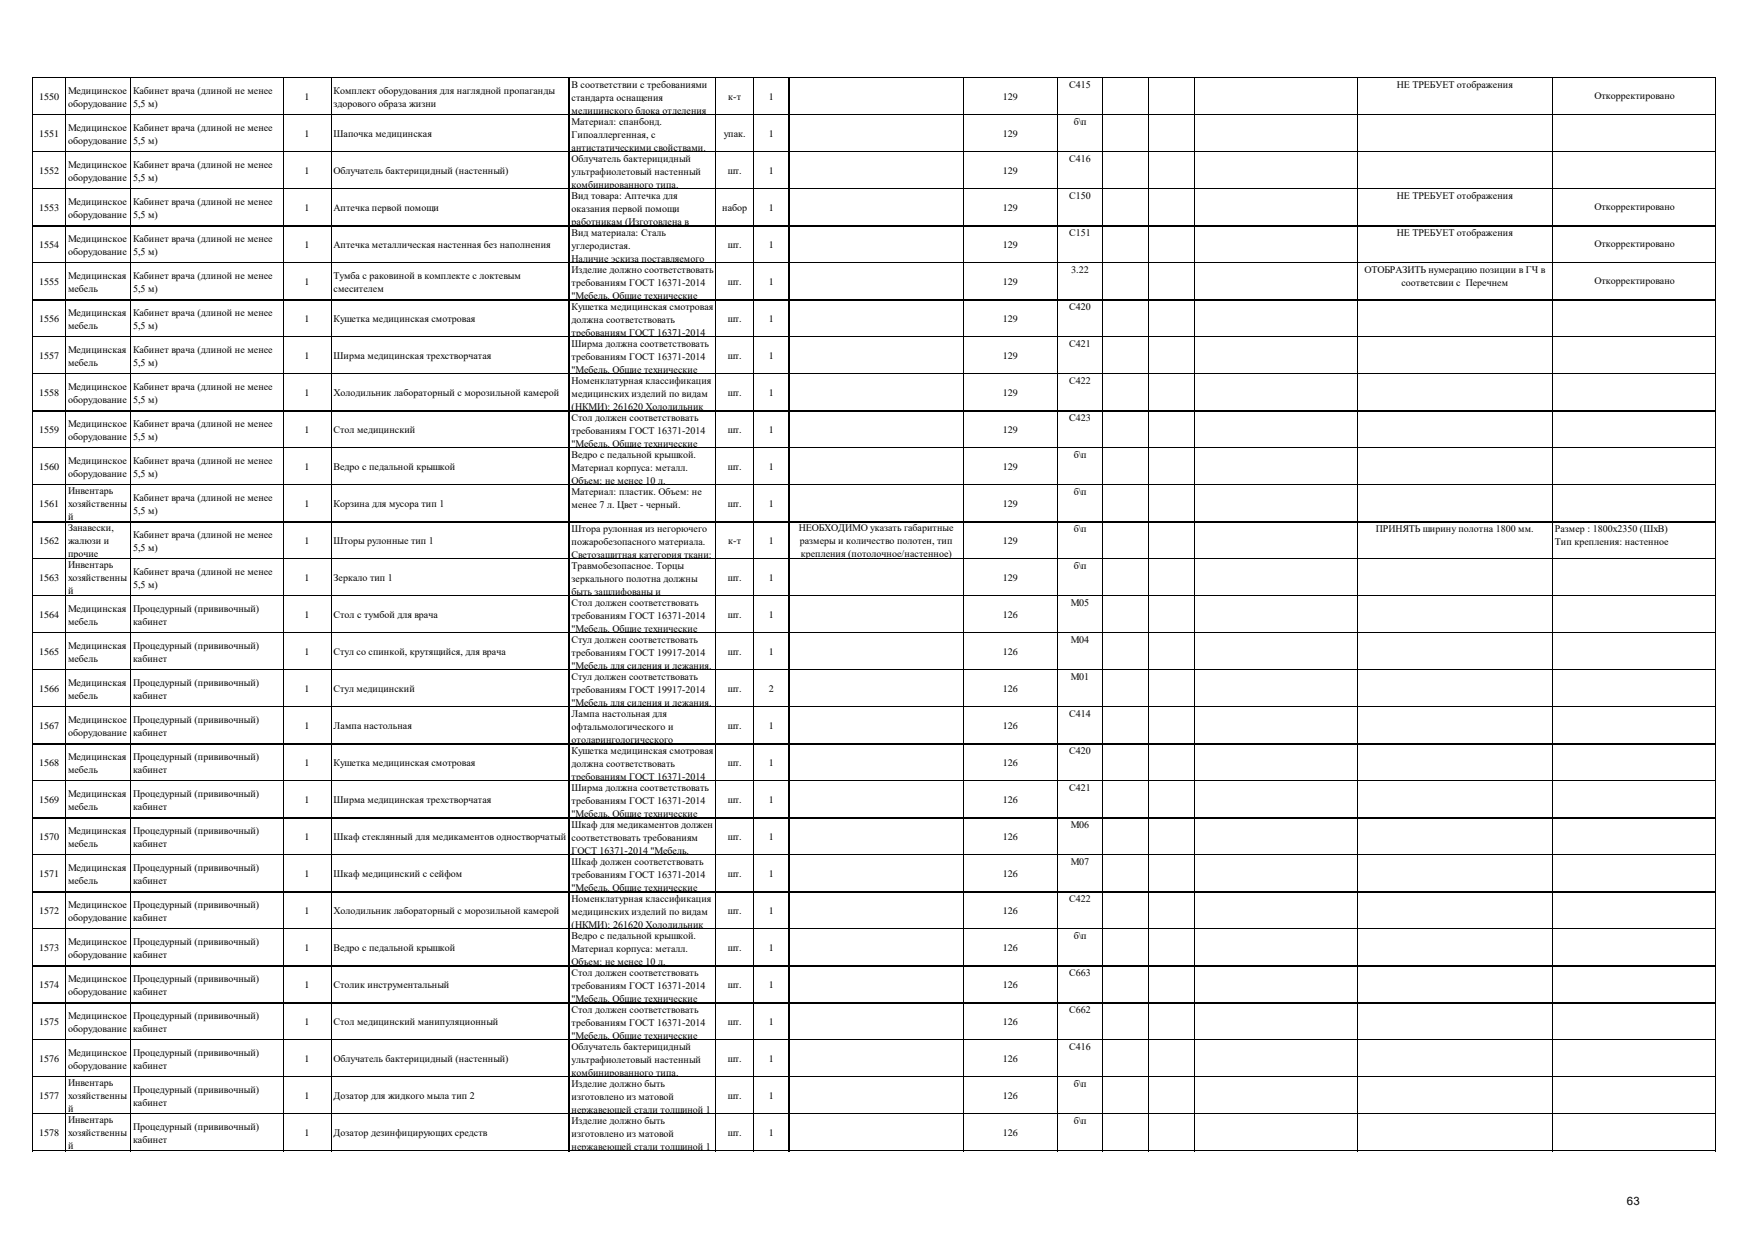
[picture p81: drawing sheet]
<svg xmlns="http://www.w3.org/2000/svg" width="297mm" height="210mm" viewBox="0 0 297 210" stroke-linecap="round" stroke-linejoin="round" font-family="sans-serif">
<defs><g id="words">
<text font-size="1.9" x="275.5" y="204">63</text>
<g font-size="1.7">
<text x="6.6" y="16.9">1550</text>
<text x="11.5" y="15.8">Медицинское</text>
<text x="22.5" y="15.8">Кабинет врача (длиной не менее</text>
<text x="51.6" y="16.9">1</text>
<text x="56.5" y="15.8">Комплект оборудования для наглядной пропаганды</text>
<text x="96.8" y="14.9">В соответствии с требованиями</text>
<text x="96.8" y="17.1">стандарта оснащения</text>
<text x="123.3" y="16.9">к-т</text>
<text x="130.2" y="16.9">1</text>
<text x="169.8" y="16.9">129</text>
<text x="181.1" y="14.9">С415</text>
<text x="236.5" y="14.9">НЕ ТРЕБУЕТ отображения</text>
<text x="270" y="16.8">Откорректировано</text>
<text x="6.6" y="23.2">1551</text>
<text x="11.5" y="18">оборудование</text>
<text x="11.5" y="22.1">Медицинское</text>
<text x="22.5" y="18">5,5 м)</text>
<text x="22.5" y="22.1">Кабинет врача (длиной не менее</text>
<text x="51.6" y="23.2">1</text>
<text x="56.5" y="18">здорового образа жизни</text>
<text x="56.5" y="23.2">Шапочка медицинская</text>
<text x="96.8" y="19.3">медицинского блока отделения</text>
<text x="96.8" y="21.2">Материал: спанбонд.</text>
<text x="96.8" y="23.4">Гипоаллергенная, с</text>
<text x="122.5" y="23.2">упак.</text>
<text x="130.2" y="23.2">1</text>
<text x="169.8" y="23.2">129</text>
<text x="181.8" y="21.2">б\п</text>
<text x="6.6" y="29.5">1552</text>
<text x="11.5" y="24.3">оборудование</text>
<text x="11.5" y="28.4">Медицинское</text>
<text x="22.5" y="24.3">5,5 м)</text>
<text x="22.5" y="28.4">Кабинет врача (длиной не менее</text>
<text x="51.6" y="29.5">1</text>
<text x="56.5" y="29.5">Облучатель бактерицидный (настенный)</text>
<text x="96.8" y="25.6">антистатическими свойствами.</text>
<text x="96.8" y="27.4">Облучатель бактерицидный</text>
<text x="96.8" y="29.7">ультрафиолетовый настенный</text>
<text x="123.2" y="29.5">шт.</text>
<text x="130.2" y="29.5">1</text>
<text x="169.8" y="29.5">129</text>
<text x="181.1" y="27.4">С416</text>
<text x="6.6" y="35.7">1553</text>
<text x="11.5" y="30.6">оборудование</text>
<text x="11.5" y="34.6">Медицинское</text>
<text x="22.5" y="30.6">5,5 м)</text>
<text x="22.5" y="34.6">Кабинет врача (длиной не менее</text>
<text x="51.6" y="35.7">1</text>
<text x="56.5" y="35.7">Аптечка первой помощи</text>
<text x="96.8" y="31.9">комбинированного типа.</text>
<text x="96.8" y="33.7">Вид товара: Аптечка для</text>
<text x="96.8" y="35.9">оказания первой помощи</text>
<text x="122.3" y="35.7">набор</text>
<text x="130.2" y="35.7">1</text>
<text x="169.8" y="35.7">129</text>
<text x="181.1" y="33.7">С150</text>
<text x="236.5" y="33.7">НЕ ТРЕБУЕТ отображения</text>
<text x="270" y="35.6">Откорректировано</text>
<text x="11.5" y="36.8">оборудование</text>
<text x="11.5" y="40.9">Медицинское</text>
<text x="22.5" y="36.8">5,5 м)</text>
<text x="22.5" y="40.9">Кабинет врача (длиной не менее</text>
<text x="96.8" y="38.1">работникам (Изготовлена в</text>
<text x="96.8" y="40">Вид материала: Сталь</text>
<text x="181.1" y="40">С151</text>
<text x="236.5" y="40">НЕ ТРЕБУЕТ отображения</text>
<text x="270" y="41.8">Откорректировано</text>
<text x="6.6" y="42">1554</text>
<text x="11.5" y="43.1">оборудование</text>
<text x="11.5" y="47.2">Медицинская</text>
<text x="22.5" y="43.1">5,5 м)</text>
<text x="22.5" y="47.2">Кабинет врача (длиной не менее</text>
<text x="51.6" y="42">1</text>
<text x="56.5" y="42">Аптечка металлическая настенная без наполнения</text>
<text x="56.5" y="47.2">Тумба с раковиной в комплекте с локтевым</text>
<text x="96.8" y="42.2">углеродистая.</text>
<text x="96.8" y="44.4">Наличие эскиза поставляемого</text>
<text x="96.8" y="46.3">Изделие должно соответствовать</text>
<text x="123.2" y="42">шт.</text>
<text x="130.2" y="42">1</text>
<text x="169.8" y="42">129</text>
<text x="181.4" y="46.3">3.22</text>
<text x="231" y="46.3">ОТОБРАЗИТЬ нумерацию позиции в ГЧ в</text>
<text x="6.6" y="48.3">1555</text>
<text x="11.5" y="49.4">мебель</text>
<text x="11.5" y="53.4">Медицинская</text>
<text x="22.5" y="49.4">5,5 м)</text>
<text x="22.5" y="53.4">Кабинет врача (длиной не менее</text>
<text x="51.6" y="48.3">1</text>
<text x="56.5" y="49.4">смесителем</text>
<text x="96.8" y="48.5">требованиям ГОСТ 16371-2014</text>
<text x="96.8" y="50.7">&quot;Мебель. Общие технические</text>
<text x="96.8" y="52.5">Кушетка медицинская смотровая</text>
<text x="123.2" y="48.3">шт.</text>
<text x="130.2" y="48.3">1</text>
<text x="169.8" y="48.3">129</text>
<text x="181.1" y="52.5">С420</text>
<text x="237.3" y="48.5">соответсвии с Перечнем</text>
<text x="270" y="48.1">Откорректировано</text>
<text x="6.6" y="54.6">1556</text>
<text x="11.5" y="55.7">мебель</text>
<text x="11.5" y="59.7">Медицинская</text>
<text x="22.5" y="55.7">5,5 м)</text>
<text x="22.5" y="59.7">Кабинет врача (длиной не менее</text>
<text x="51.6" y="54.6">1</text>
<text x="56.5" y="54.6">Кушетка медицинская смотровая</text>
<text x="96.8" y="54.7">должна соответствовать</text>
<text x="96.8" y="56.9">требованиям ГОСТ 16371-2014</text>
<text x="96.8" y="58.8">Ширма должна соответствовать</text>
<text x="123.2" y="54.6">шт.</text>
<text x="130.2" y="54.6">1</text>
<text x="169.8" y="54.6">129</text>
<text x="181.1" y="58.8">С421</text>
<text x="6.6" y="60.8">1557</text>
<text x="11.5" y="61.9">мебель</text>
<text x="11.5" y="66">Медицинское</text>
<text x="22.5" y="61.9">5,5 м)</text>
<text x="22.5" y="66">Кабинет врача (длиной не менее</text>
<text x="51.6" y="60.8">1</text>
<text x="56.5" y="60.8">Ширма медицинская трехстворчатая</text>
<text x="96.8" y="61">требованиям ГОСТ 16371-2014</text>
<text x="96.8" y="63.2">&quot;Мебель. Общие технические</text>
<text x="96.8" y="65.1">Номенклатурная классификация</text>
<text x="123.2" y="60.8">шт.</text>
<text x="130.2" y="60.8">1</text>
<text x="169.8" y="60.8">129</text>
<text x="181.1" y="65.1">С422</text>
<text x="6.6" y="67.1">1558</text>
<text x="11.5" y="68.2">оборудование</text>
<text x="22.5" y="68.2">5,5 м)</text>
<text x="51.6" y="67.1">1</text>
<text x="56.5" y="67.1">Холодильник лабораторный с морозильной камерой</text>
<text x="96.8" y="67.3">медицинских изделий по видам</text>
<text x="96.8" y="69.5">(НКМИ): 261620 Холодильник</text>
<text x="96.8" y="71.3">Стол должен соответствовать</text>
<text x="123.2" y="67.1">шт.</text>
<text x="130.2" y="67.1">1</text>
<text x="169.8" y="67.1">129</text>
<text x="181.1" y="71.3">C423</text>
<text x="6.6" y="73.4">1559</text>
<text x="11.5" y="72.3">Медицинское</text>
<text x="11.5" y="74.5">оборудование</text>
<text x="22.5" y="72.3">Кабинет врача (длиной не менее</text>
<text x="22.5" y="74.5">5,5 м)</text>
<text x="51.6" y="73.4">1</text>
<text x="56.5" y="73.4">Стол медицинский</text>
<text x="96.8" y="73.5">требованиям ГОСТ 16371-2014</text>
<text x="96.8" y="75.7">&quot;Мебель. Общие технические</text>
<text x="96.8" y="77.6">Ведро с педальной крышкой.</text>
<text x="123.2" y="73.4">шт.</text>
<text x="130.2" y="73.4">1</text>
<text x="169.8" y="73.4">129</text>
<text x="181.8" y="77.6">б\п</text>
<text x="6.6" y="79.6">1560</text>
<text x="11.5" y="78.5">Медицинское</text>
<text x="11.5" y="80.7">оборудование</text>
<text x="11.5" y="83.7">Инвентарь</text>
<text x="22.5" y="78.5">Кабинет врача (длиной не менее</text>
<text x="22.5" y="80.7">5,5 м)</text>
<text x="51.6" y="79.6">1</text>
<text x="56.5" y="79.6">Ведро с педальной крышкой</text>
<text x="96.8" y="79.8">Материал корпуса: металл.</text>
<text x="96.8" y="82">Объем: не менее 10 л.</text>
<text x="96.8" y="83.9">Материал: пластик. Объем: не</text>
<text x="123.2" y="79.6">шт.</text>
<text x="130.2" y="79.6">1</text>
<text x="169.8" y="79.6">129</text>
<text x="181.8" y="83.9">б\п</text>
<text x="6.6" y="85.9">1561</text>
<text x="11.5" y="85.9">хозяйственны</text>
<text x="11.5" y="88.1">й</text>
<text x="11.5" y="90">Занавески,</text>
<text x="22.5" y="84.8">Кабинет врача (длиной не менее</text>
<text x="22.5" y="87">5,5 м)</text>
<text x="51.6" y="85.9">1</text>
<text x="56.5" y="85.9">Корзина для мусора тип 1</text>
<text x="96.8" y="86.1">менее 7 л. Цвет - черный.</text>
<text x="123.2" y="85.9">шт.</text>
<text x="130.2" y="85.9">1</text>
<text x="135.2" y="90">НЕОБХОДИМО указать габаритные</text>
<text x="169.8" y="85.9">129</text>
<text x="6.6" y="92.2">1562</text>
<text x="11.5" y="92.2">жалюзи и</text>
<text x="11.5" y="94.4">прочие</text>
<text x="22.5" y="91.1">Кабинет врача (длиной не менее</text>
<text x="22.5" y="93.3">5,5 м)</text>
<text x="51.6" y="92.2">1</text>
<text x="56.5" y="92.2">Шторы рулонные тип 1</text>
<text x="96.8" y="90.1">Штора рулонная из негорючего</text>
<text x="96.8" y="92.3">пожаробезопасного материала.</text>
<text x="96.8" y="94.5">Светозащитная категория ткани:</text>
<text x="123.3" y="92.2">к-т</text>
<text x="130.2" y="92.2">1</text>
<text x="135.4" y="92.2">размеры и количество полотен, тип</text>
<text x="135.6" y="94.4">крепления (потолочное/настенное)</text>
<text x="169.8" y="92.2">129</text>
<text x="181.8" y="90.1">б\п</text>
<text x="233" y="90.1">ПРИНЯТЬ ширину полотна 1800 мм.</text>
<text x="263.3" y="90.1">Размер : 1800х2350 (ШхВ)</text>
<text x="263.3" y="92.3">Тип крепления: настенное</text>
<text x="6.6" y="98.4">1563</text>
<text x="11.5" y="96.2">Инвентарь</text>
<text x="11.5" y="98.4">хозяйственны</text>
<text x="11.5" y="100.6">й</text>
<text x="22.5" y="97.3">Кабинет врача (длиной не менее</text>
<text x="22.5" y="99.5">5,5 м)</text>
<text x="51.6" y="98.4">1</text>
<text x="56.5" y="98.4">Зеркало тип 1</text>
<text x="96.8" y="96.4">Травмобезопасное. Торцы</text>
<text x="96.8" y="98.6">зеркального полотна должны</text>
<text x="96.8" y="100.8">быть зашлифованы и</text>
<text x="123.2" y="98.4">шт.</text>
<text x="130.2" y="98.4">1</text>
<text x="169.8" y="98.4">129</text>
<text x="181.8" y="96.4">б\п</text>
<text x="6.6" y="104.7">1564</text>
<text x="11.5" y="103.6">Медицинская</text>
<text x="11.5" y="105.8">мебель</text>
<text x="22.5" y="103.6">Процедурный (прививочный)</text>
<text x="22.5" y="105.8">кабинет</text>
<text x="51.6" y="104.7">1</text>
<text x="56.5" y="104.7">Стол с тумбой для врача</text>
<text x="96.8" y="102.7">Стол должен соответствовать</text>
<text x="96.8" y="104.9">требованиям ГОСТ 16371-2014</text>
<text x="96.8" y="107.1">&quot;Мебель. Общие технические</text>
<text x="123.2" y="104.7">шт.</text>
<text x="130.2" y="104.7">1</text>
<text x="169.8" y="104.7">126</text>
<text x="181.3" y="102.7">М05</text>
<text x="6.6" y="111">1565</text>
<text x="11.5" y="109.9">Медицинская</text>
<text x="11.5" y="112.1">мебель</text>
<text x="22.5" y="109.9">Процедурный (прививочный)</text>
<text x="22.5" y="112.1">кабинет</text>
<text x="51.6" y="111">1</text>
<text x="56.5" y="111">Стул со спинкой, крутящийся, для врача</text>
<text x="96.8" y="108.9">Стул должен соответствовать</text>
<text x="96.8" y="111.1">требованиям ГОСТ 19917-2014</text>
<text x="96.8" y="113.3">&quot;Мебель для сидения и лежания.</text>
<text x="123.2" y="111">шт.</text>
<text x="130.2" y="111">1</text>
<text x="169.8" y="111">126</text>
<text x="181.3" y="108.9">М04</text>
<text x="6.6" y="117.2">1566</text>
<text x="11.5" y="116.1">Медицинская</text>
<text x="11.5" y="118.3">мебель</text>
<text x="22.5" y="116.1">Процедурный (прививочный)</text>
<text x="22.5" y="118.3">кабинет</text>
<text x="51.6" y="117.2">1</text>
<text x="56.5" y="117.2">Стул медицинский</text>
<text x="96.8" y="115.2">Стул должен соответствовать</text>
<text x="96.8" y="117.4">требованиям ГОСТ 19917-2014</text>
<text x="96.8" y="119.6">&quot;Мебель для сидения и лежания.</text>
<text x="123.2" y="117.2">шт.</text>
<text x="130.2" y="117.2">2</text>
<text x="169.8" y="117.2">126</text>
<text x="181.3" y="115.2">М01</text>
<text x="6.6" y="123.5">1567</text>
<text x="11.5" y="122.4">Медицинское</text>
<text x="11.5" y="124.6">оборудование</text>
<text x="22.5" y="122.4">Процедурный (прививочный)</text>
<text x="22.5" y="124.6">кабинет</text>
<text x="51.6" y="123.5">1</text>
<text x="56.5" y="123.5">Лампа настольная</text>
<text x="96.8" y="121.5">Лампа настольная для</text>
<text x="96.8" y="123.7">офтальмологического и</text>
<text x="96.8" y="125.9">отоларингологического</text>
<text x="123.2" y="123.5">шт.</text>
<text x="130.2" y="123.5">1</text>
<text x="169.8" y="123.5">126</text>
<text x="181.1" y="121.5">С414</text>
<text x="6.6" y="129.8">1568</text>
<text x="11.5" y="128.7">Медицинская</text>
<text x="11.5" y="130.9">мебель</text>
<text x="22.5" y="128.7">Процедурный (прививочный)</text>
<text x="22.5" y="130.9">кабинет</text>
<text x="51.6" y="129.8">1</text>
<text x="56.5" y="129.8">Кушетка медицинская смотровая</text>
<text x="96.8" y="127.7">Кушетка медицинская смотровая</text>
<text x="96.8" y="129.9">должна соответствовать</text>
<text x="123.2" y="129.8">шт.</text>
<text x="130.2" y="129.8">1</text>
<text x="169.8" y="129.8">126</text>
<text x="181.1" y="127.7">С420</text>
<text x="6.6" y="136">1569</text>
<text x="11.5" y="134.9">Медицинская</text>
<text x="11.5" y="137.1">мебель</text>
<text x="22.5" y="134.9">Процедурный (прививочный)</text>
<text x="22.5" y="137.1">кабинет</text>
<text x="51.6" y="136">1</text>
<text x="56.5" y="136">Ширма медицинская трехстворчатая</text>
<text x="96.8" y="132.1">требованиям ГОСТ 16371-2014</text>
<text x="96.8" y="134">Ширма должна соответствовать</text>
<text x="96.8" y="136.2">требованиям ГОСТ 16371-2014</text>
<text x="123.2" y="136">шт.</text>
<text x="130.2" y="136">1</text>
<text x="169.8" y="136">126</text>
<text x="181.1" y="134">С421</text>
<text x="6.6" y="142.3">1570</text>
<text x="11.5" y="141.2">Медицинская</text>
<text x="11.5" y="143.4">мебель</text>
<text x="22.5" y="141.2">Процедурный (прививочный)</text>
<text x="22.5" y="143.4">кабинет</text>
<text x="51.6" y="142.3">1</text>
<text x="56.5" y="142.3">Шкаф стеклянный для медикаментов одностворчатый</text>
<text x="96.8" y="138.4">&quot;Мебель. Общие технические</text>
<text x="96.8" y="140.3">Шкаф для медикаментов должен</text>
<text x="96.8" y="142.5">соответствовать требованиям</text>
<text x="123.2" y="142.3">шт.</text>
<text x="130.2" y="142.3">1</text>
<text x="169.8" y="142.3">126</text>
<text x="181.3" y="140.3">М06</text>
<text x="6.6" y="148.6">1571</text>
<text x="11.5" y="147.5">Медицинская</text>
<text x="11.5" y="149.7">мебель</text>
<text x="22.5" y="147.5">Процедурный (прививочный)</text>
<text x="22.5" y="149.7">кабинет</text>
<text x="51.6" y="148.6">1</text>
<text x="56.5" y="148.6">Шкаф медицинский с сейфом</text>
<text x="96.8" y="144.7">ГОСТ 16371-2014 &quot;Мебель.</text>
<text x="96.8" y="146.5">Шкаф должен соответствовать</text>
<text x="96.8" y="148.7">требованиям ГОСТ 16371-2014</text>
<text x="123.2" y="148.6">шт.</text>
<text x="130.2" y="148.6">1</text>
<text x="169.8" y="148.6">126</text>
<text x="181.3" y="146.5">М07</text>
<text x="6.6" y="154.8">1572</text>
<text x="11.5" y="153.7">Медицинское</text>
<text x="11.5" y="155.9">оборудование</text>
<text x="22.5" y="153.7">Процедурный (прививочный)</text>
<text x="22.5" y="155.9">кабинет</text>
<text x="51.6" y="154.8">1</text>
<text x="56.5" y="154.8">Холодильник лабораторный с морозильной камерой</text>
<text x="96.8" y="150.9">&quot;Мебель. Общие технические</text>
<text x="96.8" y="152.8">Номенклатурная классификация</text>
<text x="96.8" y="155">медицинских изделий по видам</text>
<text x="123.2" y="154.8">шт.</text>
<text x="130.2" y="154.8">1</text>
<text x="169.8" y="154.8">126</text>
<text x="181.1" y="152.8">С422</text>
<text x="6.6" y="161.1">1573</text>
<text x="11.5" y="160">Медицинское</text>
<text x="22.5" y="160">Процедурный (прививочный)</text>
<text x="51.6" y="161.1">1</text>
<text x="56.5" y="161.1">Ведро с педальной крышкой</text>
<text x="96.8" y="157.2">(НКМИ): 261620 Холодильник</text>
<text x="96.8" y="159.1">Ведро с педальной крышкой.</text>
<text x="96.8" y="161.3">Материал корпуса: металл.</text>
<text x="123.2" y="161.1">шт.</text>
<text x="130.2" y="161.1">1</text>
<text x="169.8" y="161.1">126</text>
<text x="181.8" y="159.1">б\п</text>
<text x="6.6" y="167.4">1574</text>
<text x="11.5" y="162.2">оборудование</text>
<text x="11.5" y="166.3">Медицинское</text>
<text x="22.5" y="162.2">кабинет</text>
<text x="22.5" y="166.3">Процедурный (прививочный)</text>
<text x="51.6" y="167.4">1</text>
<text x="56.5" y="167.4">Столик инструментальный</text>
<text x="96.8" y="163.5">Объем: не менее 10 л.</text>
<text x="96.8" y="165.3">Стол должен соответствовать</text>
<text x="96.8" y="167.5">требованиям ГОСТ 16371-2014</text>
<text x="123.2" y="167.4">шт.</text>
<text x="130.2" y="167.4">1</text>
<text x="169.8" y="167.4">126</text>
<text x="181.1" y="165.3">С663</text>
<text x="6.6" y="173.6">1575</text>
<text x="11.5" y="168.5">оборудование</text>
<text x="11.5" y="172.5">Медицинское</text>
<text x="22.5" y="168.5">кабинет</text>
<text x="22.5" y="172.5">Процедурный (прививочный)</text>
<text x="51.6" y="173.6">1</text>
<text x="56.5" y="173.6">Стол медицинский манипуляционный</text>
<text x="96.8" y="169.7">&quot;Мебель. Общие технические</text>
<text x="96.8" y="171.6">Стол должен соответствовать</text>
<text x="96.8" y="173.8">требованиям ГОСТ 16371-2014</text>
<text x="123.2" y="173.6">шт.</text>
<text x="130.2" y="173.6">1</text>
<text x="169.8" y="173.6">126</text>
<text x="181.1" y="171.6">С662</text>
<text x="6.6" y="179.9">1576</text>
<text x="11.5" y="174.7">оборудование</text>
<text x="11.5" y="178.8">Медицинское</text>
<text x="22.5" y="174.7">кабинет</text>
<text x="22.5" y="178.8">Процедурный (прививочный)</text>
<text x="51.6" y="179.9">1</text>
<text x="56.5" y="179.9">Облучатель бактерицидный (настенный)</text>
<text x="96.8" y="176">&quot;Мебель. Общие технические</text>
<text x="96.8" y="177.9">Облучатель бактерицидный</text>
<text x="123.2" y="179.9">шт.</text>
<text x="130.2" y="179.9">1</text>
<text x="169.8" y="179.9">126</text>
<text x="181.1" y="177.9">С416</text>
<text x="11.5" y="181">оборудование</text>
<text x="11.5" y="184">Инвентарь</text>
<text x="22.5" y="181">кабинет</text>
<text x="22.5" y="185.1">Процедурный (прививочный)</text>
<text x="96.8" y="180.1">ультрафиолетовый настенный</text>
<text x="96.8" y="182.3">комбинированного типа.</text>
<text x="96.8" y="184.1">Изделие должно быть</text>
<text x="181.8" y="184.1">б\п</text>
<text x="6.6" y="186.2">1577</text>
<text x="11.5" y="186.2">хозяйственны</text>
<text x="11.5" y="188.4">й</text>
<text x="11.5" y="190.2">Инвентарь</text>
<text x="22.5" y="187.3">кабинет</text>
<text x="22.5" y="191.3">Процедурный (прививочный)</text>
<text x="51.6" y="186.2">1</text>
<text x="56.5" y="186.2">Дозатор для жидкого мыла тип 2</text>
<text x="96.8" y="186.3">изготовлено из матовой</text>
<text x="96.8" y="188.5">нержавеющей стали толщиной 1</text>
<text x="96.8" y="190.4">Изделие должно быть</text>
<text x="123.2" y="186.2">шт.</text>
<text x="130.2" y="186.2">1</text>
<text x="169.8" y="186.2">126</text>
<text x="181.8" y="190.4">б\п</text>
<text x="6.6" y="192.4">1578</text>
<text x="11.5" y="192.4">хозяйственны</text>
<text x="11.5" y="194.6">й</text>
<text x="22.5" y="193.5">кабинет</text>
<text x="51.6" y="192.4">1</text>
<text x="56.5" y="192.4">Дозатор дезинфицирующих средств</text>
<text x="96.8" y="192.6">изготовлено из матовой</text>
<text x="96.8" y="194.8">нержавеющей стали толщиной 1</text>
<text x="123.2" y="192.4">шт.</text>
<text x="130.2" y="192.4">1</text>
<text x="169.8" y="192.4">126</text>
</g>
</g></defs>
<g fill="none" stroke="#000" stroke-width=".17">
<path d="M5.5 13v182M5.6 13.1h284.9M5.6 19.4h284.9M11.1 13.2v181.8M22.1 13.2v181.8M47.9 13.2v181.8M56.1 13.2v181.8M96.4 13.2v181.8M121.2 13.2v181.8M127.5 13.2v181.8M133.6 13.2v181.8M163.1 13.2v181.8"/>
<path d="M179 13.2v181.8M186.7 13.2v181.8M194.5 13.2v181.8M202.3 13.2v181.8M229.9 13.2v181.8M262.9 13.2v181.8M290.4 13.2v181.8M5.6 25.7h284.9M5.6 31.9h284.9M5.6 38.2h284.9M5.6 44.5h284.9M5.6 50.7h284.9"/>
<path d="M5.6 57h284.9M5.6 63.3h284.9M5.6 69.5h284.9M5.6 75.8h284.9M5.6 82.1h284.9M5.6 88.3h284.9M5.6 94.6h284.9M5.6 100.9h284.9M5.6 107.1h284.9M5.6 113.4h284.9M5.6 119.7h284.9M5.6 125.9h284.9"/>
<path d="M5.6 132.2h284.9M5.6 138.5h284.9M5.6 144.8h284.9M5.6 151h284.9M5.6 157.3h284.9M5.6 163.6h284.9M5.6 169.8h284.9M5.6 176.1h284.9M5.6 182.4h284.9M5.6 188.6h284.9M5.6 194.9h284.9"/>
</g>
<use href="#words"/>
</svg>
